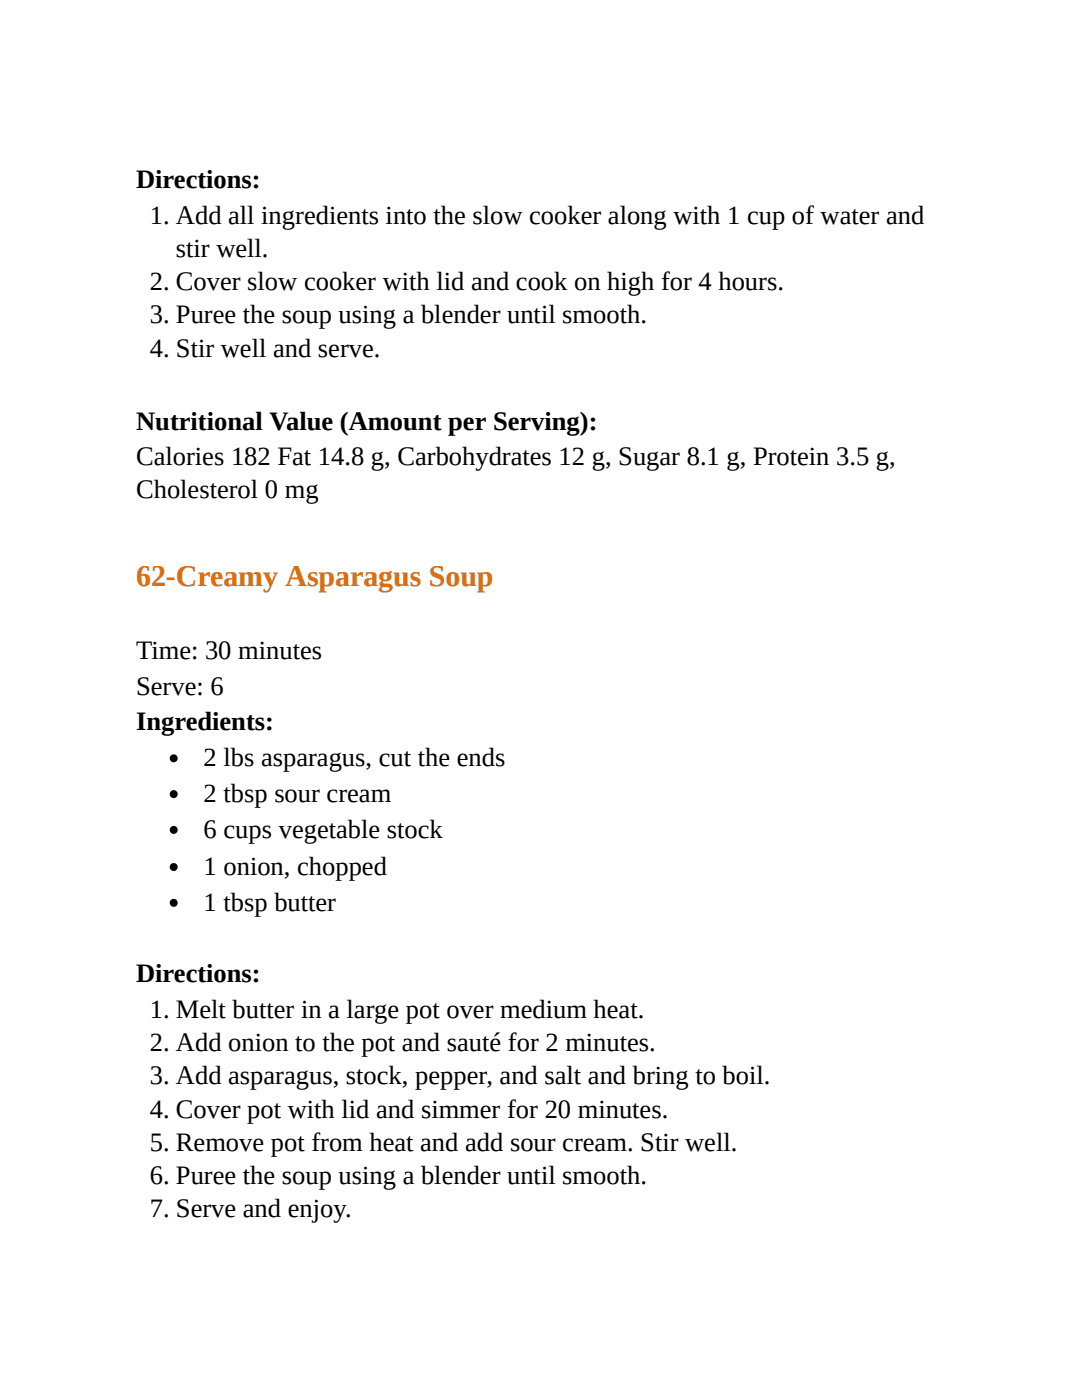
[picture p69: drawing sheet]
<svg xmlns="http://www.w3.org/2000/svg" width="216mm" height="279mm" viewBox="0 0 216 279" stroke-linecap="round" stroke-linejoin="round" font-family="sans-serif">
<defs><g id="words">
<text font-size="6" fill="#e36c0a" x="27.2" y="116.9">62-Creamy Asparagus Soup</text>
<g font-size="5.3">
<text x="27.2" y="37.6">Directions:</text>
<text x="29.9" y="44.7">1. Add all ingredients into the slow cooker along with 1 cup of water and</text>
<text x="35.1" y="51.3">stir well.</text>
<text x="29.9" y="57.9">2. Cover slow cooker with lid and cook on high for 4 hours.</text>
<text x="29.9" y="64.6">3. Puree the soup using a blender until smooth.</text>
<text x="29.9" y="71.2">4. Stir well and serve.</text>
<text x="27.2" y="85.7">Nutritional Value (Amount per Serving):</text>
<text x="27.2" y="92.9">Calories 182 Fat 14.8 g, Carbohydrates 12 g, Sugar 8.1 g, Protein 3.5 g,</text>
<text x="27.2" y="99.5">Cholesterol 0 mg</text>
<text x="27.2" y="131.5">Time: 30 minutes</text>
<text x="27.2" y="138.6">Serve: 6</text>
<text x="27.2" y="145.8">Ingredients:</text>
<text x="40.6" y="152.9">2 lbs asparagus, cut the ends</text>
<text x="40.6" y="160.1">2 tbsp sour cream</text>
<text x="40.6" y="167.2">6 cups vegetable stock</text>
<text x="40.6" y="174.6">1 onion, chopped</text>
<text x="40.6" y="181.8">1 tbsp butter</text>
<text x="27.2" y="196.1">Directions:</text>
<text x="29.9" y="203.2">1. Melt butter in a large pot over medium heat.</text>
<text x="29.9" y="209.8">2. Add onion to the pot and sauté for 2 minutes.</text>
<text x="29.9" y="216.4">3. Add asparagus, stock, pepper, and salt and bring to boil.</text>
<text x="29.9" y="223">4. Cover pot with lid and simmer for 20 minutes.</text>
<text x="29.9" y="229.7">5. Remove pot from heat and add sour cream. Stir well.</text>
<text x="29.9" y="236.3">6. Puree the soup using a blender until smooth.</text>
<text x="29.9" y="242.9">7. Serve and enjoy.</text>
</g>
</g></defs>
<g fill="#000">
<circle cx="34.7" cy="151.3" r=".79"/>
<circle cx="34.7" cy="158.5" r=".79"/>
<circle cx="34.7" cy="173" r=".79"/>
<circle cx="34.7" cy="165.6" r=".79"/>
<circle cx="34.7" cy="180.2" r=".79"/>
</g>
<use href="#words"/>
</svg>
